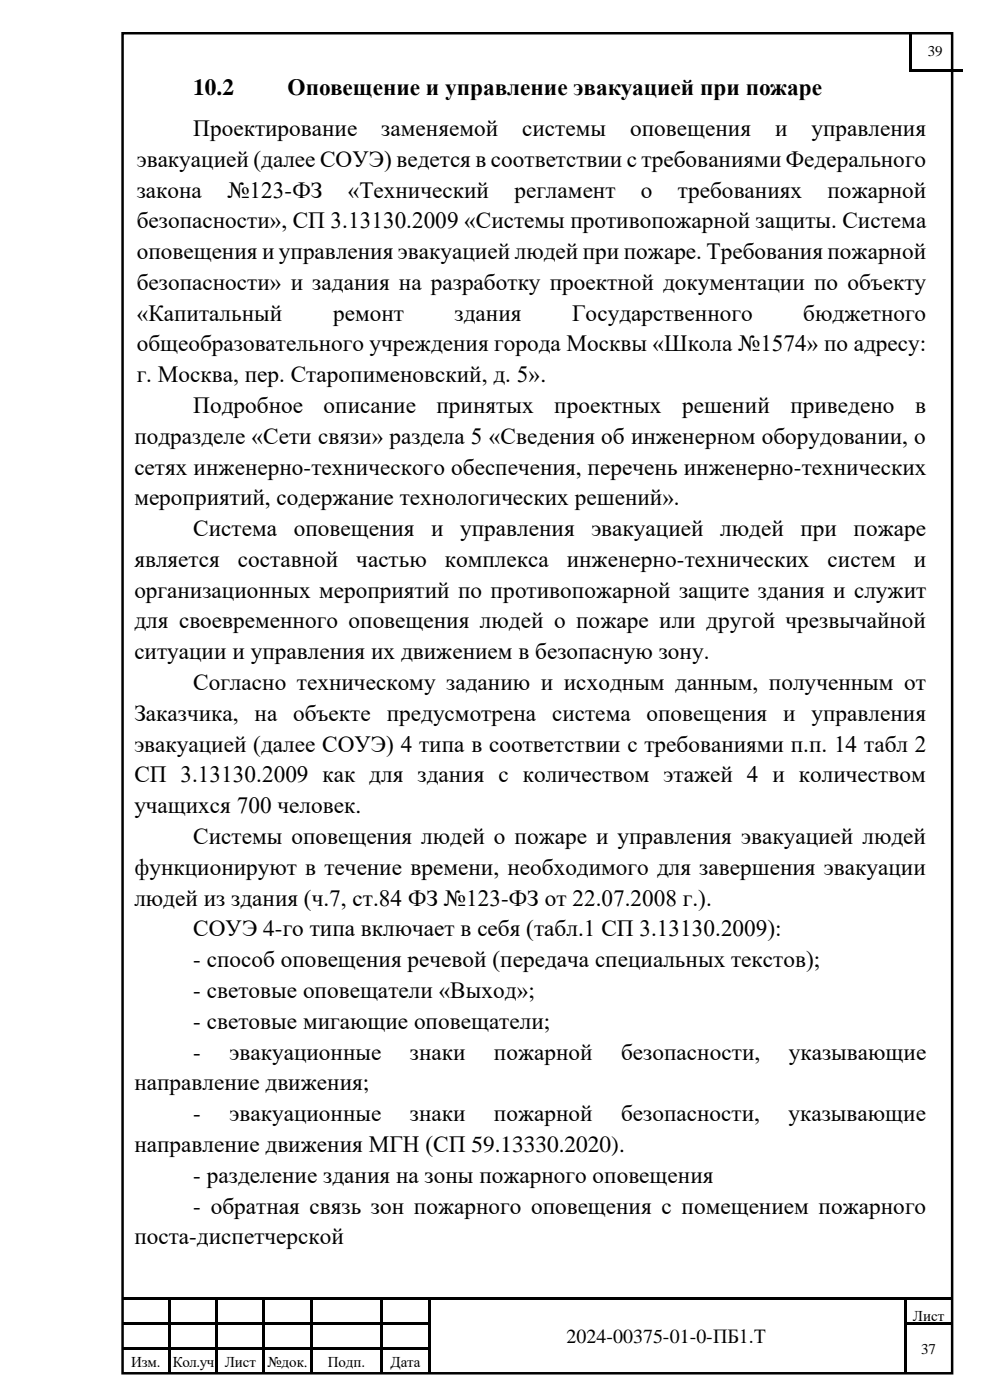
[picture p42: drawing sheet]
<svg xmlns="http://www.w3.org/2000/svg" width="210mm" height="297mm" viewBox="0 0 210 297" stroke-linecap="round" stroke-linejoin="round" font-family="sans-serif">
<defs><g id="words">
<g font-size="4.9">
<text x="41" y="20.2">10.2</text>
<text x="61" y="20.2">Оповещение и управление эвакуацией при пожаре</text>
<text x="41" y="28.9">Проектирование</text>
<text x="80.9" y="28.9">заменяемой</text>
<text x="110.8" y="28.9">системы</text>
<text x="133.7" y="28.9">оповещения</text>
<text x="164.4" y="28.9">и</text>
<text x="172.1" y="28.9">управления</text>
<text x="29" y="35.4">эвакуацией (далее СОУЭ) ведется в соответствии с требованиями Федерального</text>
<text x="29" y="41.9">закона</text>
<text x="48.2" y="41.9">№123-ФЗ</text>
<text x="73.8" y="41.9">«Технический</text>
<text x="109.1" y="41.9">регламент</text>
<text x="136" y="41.9">о</text>
<text x="143.8" y="41.9">требованиях</text>
<text x="175.6" y="41.9">пожарной</text>
<text x="29" y="48.4">безопасности», СП 3.13130.2009 «Системы противопожарной защиты. Система</text>
<text x="29" y="55">оповещения и управления эвакуацией людей при пожаре. Требования пожарной</text>
<text x="29" y="61.5">безопасности» и задания на разработку проектной документации по объекту</text>
<text x="29" y="68">«Капитальный</text>
<text x="70.7" y="68">ремонт</text>
<text x="96.4" y="68">здания</text>
<text x="121.4" y="68">Государственного</text>
<text x="170.4" y="68">бюджетного</text>
<text x="29" y="74.6">общеобразовательного учреждения города Москвы «Школа №1574» по адресу:</text>
<text x="29" y="81.1">г. Москва, пер. Старопименовский, д. 5».</text>
<text x="41" y="87.6">Подробное</text>
<text x="68.6" y="87.6">описание</text>
<text x="92.6" y="87.6">принятых</text>
<text x="117.6" y="87.6">проектных</text>
<text x="144.7" y="87.6">решений</text>
<text x="167.7" y="87.6">приведено</text>
<text x="194.1" y="87.6">в</text>
<text x="28.5" y="94.2">подразделе «Сети связи» раздела 5 «Сведения об инженерном оборудовании, о</text>
<text x="28.5" y="100.7">сетях инженерно-технического обеспечения, перечень инженерно-технических</text>
<text x="28.5" y="107.2">мероприятий, содержание технологических решений».</text>
<text x="41" y="113.8">Система</text>
<text x="62.3" y="113.8">оповещения</text>
<text x="91.5" y="113.8">и</text>
<text x="97.6" y="113.8">управления</text>
<text x="125.4" y="113.8">эвакуацией</text>
<text x="152.8" y="113.8">людей</text>
<text x="169.8" y="113.8">при</text>
<text x="181.1" y="113.8">пожаре</text>
<text x="28.5" y="120.3">является</text>
<text x="50.5" y="120.3">составной</text>
<text x="75.6" y="120.3">частью</text>
<text x="94.4" y="120.3">комплекса</text>
<text x="120.2" y="120.3">инженерно-технических</text>
<text x="175.6" y="120.3">систем</text>
<text x="193.9" y="120.3">и</text>
<text x="28.5" y="126.8">организационных мероприятий по противопожарной защите здания и служит</text>
<text x="28.5" y="133.3">для своевременного оповещения людей о пожаре или другой чрезвычайной</text>
<text x="28.5" y="139.9">ситуации и управления их движением в безопасную зону.</text>
<text x="41" y="146.4">Согласно техническому заданию и исходным данным, полученным от</text>
<text x="28.5" y="152.9">Заказчика, на объекте предусмотрена система оповещения и управления</text>
<text x="28.5" y="159.5">эвакуацией (далее СОУЭ) 4 типа в соответствии с требованиями п.п. 14 табл 2</text>
<text x="28.5" y="166">СП 3.13130.2009 как для здания с количеством этажей 4 и количеством</text>
<text x="28.5" y="172.5">учащихся 700 человек.</text>
<text x="41" y="179.1">Системы оповещения людей о пожаре и управления эвакуацией людей</text>
<text x="28.5" y="185.6">функционируют в течение времени, необходимого для завершения эвакуации</text>
<text x="28.5" y="192.1">людей из здания (ч.7, ст.84 ФЗ №123-ФЗ от 22.07.2008 г.).</text>
<text x="41" y="198.7">СОУЭ 4-го типа включает в себя (табл.1 СП 3.13130.2009):</text>
<text x="41" y="205.2">- способ оповещения речевой (передача специальных текстов);</text>
<text x="41" y="211.7">- световые оповещатели «Выход»;</text>
<text x="41" y="218.3">- световые мигающие оповещатели;</text>
<text x="41" y="224.8">-</text>
<text x="48.7" y="224.8">эвакуационные</text>
<text x="86.9" y="224.8">знаки</text>
<text x="104.8" y="224.8">пожарной</text>
<text x="131.8" y="224.8">безопасности,</text>
<text x="167.3" y="224.8">указывающие</text>
<text x="28.5" y="231.3">направление движения;</text>
<text x="41" y="237.8">-</text>
<text x="48.7" y="237.8">эвакуационные</text>
<text x="86.9" y="237.8">знаки</text>
<text x="104.8" y="237.8">пожарной</text>
<text x="131.8" y="237.8">безопасности,</text>
<text x="167.3" y="237.8">указывающие</text>
<text x="28.5" y="244.4">направление движения МГН (СП 59.13330.2020).</text>
<text x="41" y="250.9">- разделение здания на зоны пожарного оповещения</text>
<text x="41" y="257.5">- обратная связь зон пожарного оповещения с помещением пожарного</text>
<text x="28.5" y="264">поста-диспетчерской</text>
</g>
<text font-size="4.2" x="120.2" y="285">2024-00375-01-0-ПБ1.Т</text>
<g font-size="3.2">
<text x="196.8" y="12">39</text>
<text x="193.7" y="280.2">Лист</text>
<text x="195.4" y="287.3">37</text>
<text x="27.8" y="290.1">Изм.</text>
<text x="36.7" y="290.1">Кол.уч</text>
<text x="47.7" y="290.1">Лист</text>
<text x="56.7" y="290.1">№док.</text>
<text x="69.5" y="290.1">Подп.</text>
<text x="82.8" y="290.1">Дата</text>
</g>
</g></defs>
<g fill="#000">
<path d="M193 7h.5v7.7h-.5z" fill-rule="evenodd"/>
<path d="M193 14.7h.5v.5h-.5z" fill-rule="evenodd"/>
<path d="M193 14.7h.5v.5h-.5z" fill-rule="evenodd"/>
<path d="M193.5 14.7h10.7v.5h-10.7z" fill-rule="evenodd"/>
<path d="M26 275.3h9.7v.5h-9.7z" fill-rule="evenodd"/>
<path d="M35.7 275.3h.6v.5h-.6z" fill-rule="evenodd"/>
<path d="M36.3 275.3h9.4v.5h-9.4z" fill-rule="evenodd"/>
<path d="M45.7 275.3h.6v.5h-.6z" fill-rule="evenodd"/>
<path d="M46.3 275.3h9.4v.5h-9.4z" fill-rule="evenodd"/>
<path d="M55.7 275.3h.6v.5h-.6z" fill-rule="evenodd"/>
<path d="M56.3 275.3h9.4v.5h-9.4z" fill-rule="evenodd"/>
<path d="M65.7 275.3h.6v.5h-.6z" fill-rule="evenodd"/>
<path d="M66.3 275.3h14.4v.5h-14.4z" fill-rule="evenodd"/>
<path d="M80.7 275.3h.6v.5h-.6z" fill-rule="evenodd"/>
<path d="M81.3 275.3h9.5v.5h-9.5z" fill-rule="evenodd"/>
<path d="M90.8 275.3h.5v.5h-.5z" fill-rule="evenodd"/>
<path d="M91.3 275.3h100.5v.5h-100.5z" fill-rule="evenodd"/>
<path d="M191.8 275.3h.5v.5h-.5z" fill-rule="evenodd"/>
<path d="M192.3 275.3h9.8v.5h-9.8z" fill-rule="evenodd"/>
<path d="M26 280.6h9.7v.5h-9.7z" fill-rule="evenodd"/>
<path d="M26 285.9h9.7v.5h-9.7z" fill-rule="evenodd"/>
<path d="M35.7 275.8h.6v4.8h-.6z" fill-rule="evenodd"/>
<path d="M35.7 280.6h.6v.5h-.6z" fill-rule="evenodd"/>
<path d="M35.7 281.1h.6v4.8h-.6z" fill-rule="evenodd"/>
<path d="M35.7 285.9h.6v.5h-.6z" fill-rule="evenodd"/>
<path d="M35.7 286.4h.6v4.7h-.6z" fill-rule="evenodd"/>
<path d="M36.3 280.6h9.4v.5h-9.4z" fill-rule="evenodd"/>
<path d="M36.3 285.9h9.4v.5h-9.4z" fill-rule="evenodd"/>
<path d="M45.7 275.8h.6v4.8h-.6z" fill-rule="evenodd"/>
<path d="M45.7 280.6h.6v.5h-.6z" fill-rule="evenodd"/>
<path d="M45.7 281.1h.6v4.8h-.6z" fill-rule="evenodd"/>
<path d="M45.7 285.9h.6v.5h-.6z" fill-rule="evenodd"/>
<path d="M45.7 286.4h.6v4.7h-.6z" fill-rule="evenodd"/>
<path d="M46.3 280.6h9.4v.5h-9.4z" fill-rule="evenodd"/>
<path d="M46.3 285.9h9.4v.5h-9.4z" fill-rule="evenodd"/>
<path d="M55.7 275.8h.6v4.8h-.6z" fill-rule="evenodd"/>
<path d="M55.7 280.6h.6v.5h-.6z" fill-rule="evenodd"/>
<path d="M55.7 281.1h.6v4.8h-.6z" fill-rule="evenodd"/>
<path d="M55.7 285.9h.6v.5h-.6z" fill-rule="evenodd"/>
<path d="M55.7 286.4h.6v4.7h-.6z" fill-rule="evenodd"/>
<path d="M56.3 280.6h9.4v.5h-9.4z" fill-rule="evenodd"/>
<path d="M56.3 285.9h9.4v.5h-9.4z" fill-rule="evenodd"/>
<path d="M65.7 275.8h.6v4.8h-.6z" fill-rule="evenodd"/>
<path d="M65.7 280.6h.6v.5h-.6z" fill-rule="evenodd"/>
<path d="M65.7 281.1h.6v4.8h-.6z" fill-rule="evenodd"/>
<path d="M65.7 285.9h.6v.5h-.6z" fill-rule="evenodd"/>
<path d="M65.7 286.4h.6v4.7h-.6z" fill-rule="evenodd"/>
<path d="M66.3 280.6h14.4v.5h-14.4z" fill-rule="evenodd"/>
<path d="M66.3 285.9h14.4v.5h-14.4z" fill-rule="evenodd"/>
<path d="M80.7 275.8h.6v4.8h-.6z" fill-rule="evenodd"/>
<path d="M80.7 280.6h.6v.5h-.6z" fill-rule="evenodd"/>
<path d="M80.7 281.1h.6v4.8h-.6z" fill-rule="evenodd"/>
<path d="M80.7 285.9h.6v.5h-.6z" fill-rule="evenodd"/>
<path d="M80.7 286.4h.6v4.7h-.6z" fill-rule="evenodd"/>
<path d="M81.3 280.6h9.5v.5h-9.5z" fill-rule="evenodd"/>
<path d="M81.3 285.9h9.5v.5h-9.5z" fill-rule="evenodd"/>
<path d="M90.8 275.8h.5v4.8h-.5z" fill-rule="evenodd"/>
<path d="M90.8 280.6h.5v.5h-.5z" fill-rule="evenodd"/>
<path d="M90.8 281.1h.5v4.8h-.5z" fill-rule="evenodd"/>
<path d="M90.8 285.9h.5v.5h-.5z" fill-rule="evenodd"/>
<path d="M90.8 286.4h.5v4.7h-.5z" fill-rule="evenodd"/>
<path d="M191.8 275.8h.5v4.8h-.5z" fill-rule="evenodd"/>
<path d="M191.8 280.6h.5v.5h-.5z" fill-rule="evenodd"/>
<path d="M191.8 281.1h.5v4.8h-.5z" fill-rule="evenodd"/>
<path d="M191.8 285.9h.5v.5h-.5z" fill-rule="evenodd"/>
<path d="M191.8 286.4h.5v4.7h-.5z" fill-rule="evenodd"/>
<path d="M192.3 280.6h9.8v.5h-9.8z" fill-rule="evenodd"/>
</g>
<path d="M26 7.1h176v284.2h-176z" fill="none" stroke="#000" stroke-width=".53"/>
<use href="#words"/>
</svg>
